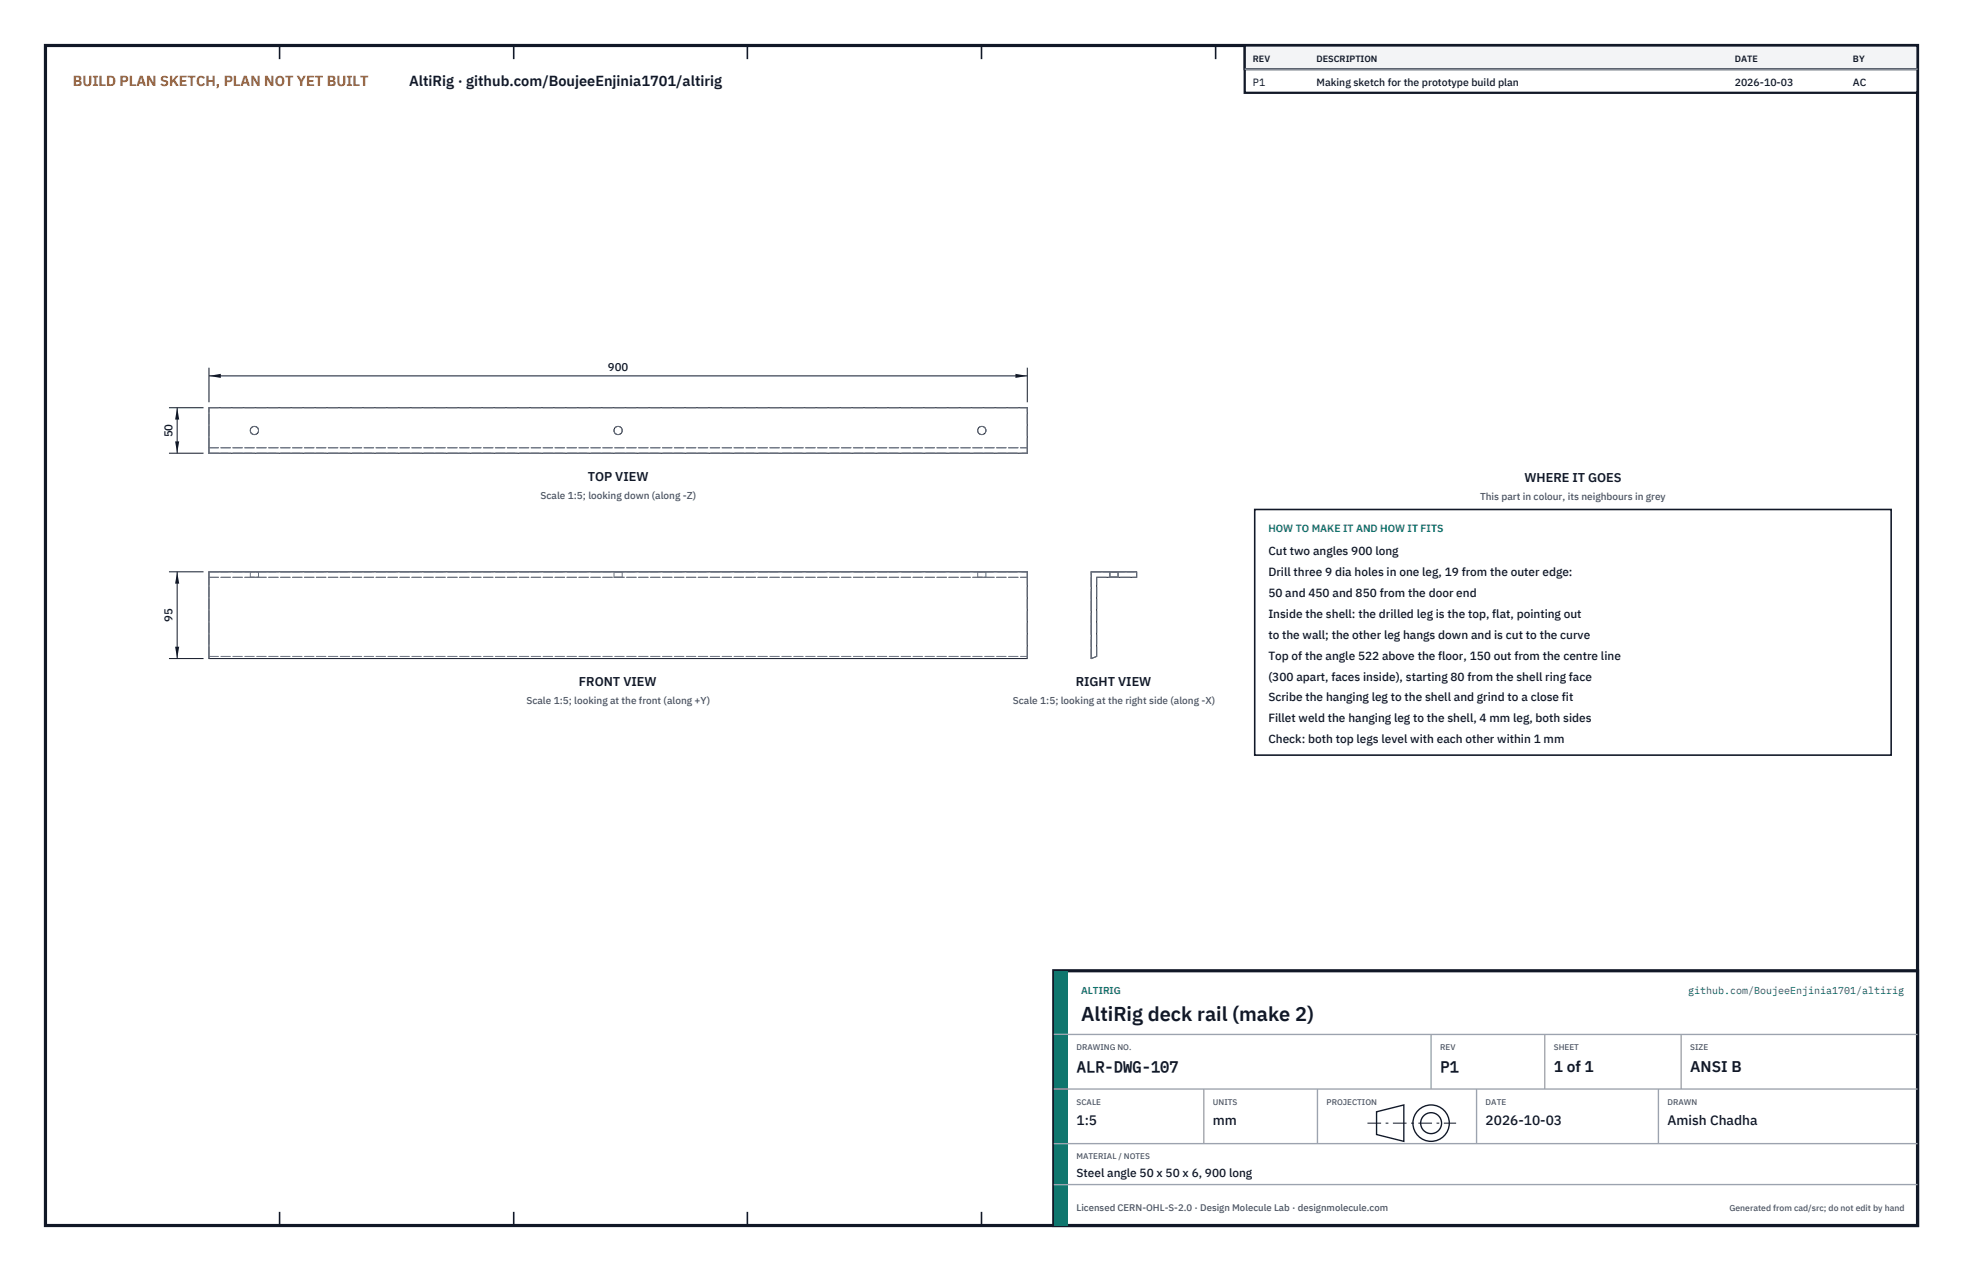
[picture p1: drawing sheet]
<svg xmlns="http://www.w3.org/2000/svg" width="432mm" height="279mm" viewBox="0 0 432 279" stroke-linecap="round" stroke-linejoin="round" font-family="sans-serif">
<defs><g id="words">
<text font-size="4.4" fill="#111827" x="237.8" y="224.4">AltiRig deck rail (make 2)</text>
<g font-size="3.4" fill="#111827">
<text x="236.8" y="235.6">ALR-DWG-107</text>
<text x="316.8" y="235.6">P1</text>
<text x="341.8" y="235.6">1 of 1</text>
<text x="371.8" y="235.6">ANSI B</text>
</g>
<text font-size="3.2" fill="#b45309" x="16" y="19">BUILD PLAN SKETCH, PLAN NOT YET BUILT</text>
<text font-size="3.2" fill="#111827" x="90" y="19">AltiRig · github.com/BoujeeEnjinia1701/altirig</text>
<g font-size="3" fill="#111827">
<text x="236.8" y="247.2">1:5</text>
<text x="266.8" y="247.2">mm</text>
<text x="326.8" y="247.2">2026-10-03</text>
<text x="366.8" y="247.2">Amish Chadha</text>
</g>
<g font-size="2.8" fill="#111827">
<text x="129.3" y="105.7">TOP VIEW</text>
<text x="335.3" y="106">WHERE IT GOES</text>
<text x="127.4" y="150.8">FRONT VIEW</text>
<text x="236.6" y="150.8">RIGHT VIEW</text>
</g>
<g font-size="2.6" fill="#111827">
<text x="279" y="122">Cut two angles 900 long</text>
<text x="279" y="126.6">Drill three 9 dia holes in one leg, 19 from the outer edge:</text>
<text x="279" y="131.2">50 and 450 and 850 from the door end</text>
<text x="279" y="135.8">Inside the shell: the drilled leg is the top, flat, pointing out</text>
<text x="279" y="140.4">to the wall; the other leg hangs down and is cut to the curve</text>
<text x="279" y="145">Top of the angle 522 above the floor, 150 out from the centre line</text>
<text x="279" y="149.6">(300 apart, faces inside), starting 80 from the shell ring face</text>
<text x="279" y="154.2">Scribe the hanging leg to the shell and grind to a close fit</text>
<text x="279" y="158.8">Fillet weld the hanging leg to the shell, 4 mm leg, both sides</text>
<text x="279" y="163.4">Check: both top legs level with each other within 1 mm</text>
<text x="236.8" y="258.8">Steel angle 50 x 50 x 6, 900 long</text>
</g>
<g font-size="2.5" fill="#111827">
<text x="133.7" y="81.6">900</text>
<text x="38" y="96.2" transform="rotate(-90 38 96.2)">50</text>
<text x="38" y="136.7" transform="rotate(-90 38 136.7)">95</text>
</g>
<g font-size="2.3" fill="#111827">
<text x="275.6" y="18.8">P1</text>
<text x="289.6" y="18.8">Making sketch for the prototype build plan</text>
<text x="381.6" y="18.8">2026-10-03</text>
<text x="407.6" y="18.8">AC</text>
</g>
<text font-size="2.3" fill="#0f766e" x="279" y="117">HOW TO MAKE IT AND HOW IT FITS</text>
<g font-size="2.2" fill="#4b5563">
<text x="118.9" y="109.7">Scale 1:5; looking down (along -Z)</text>
<text x="325.6" y="110">This part in colour, its neighbours in grey</text>
<text x="115.8" y="154.8">Scale 1:5; looking at the front (along +Y)</text>
<text x="222.8" y="154.8">Scale 1:5; looking at the right side (along -X)</text>
</g>
<g font-size="2.2" fill="#0f766e">
<text x="237.8" y="218.4">ALTIRIG</text>
<text x="371.4" y="218.4">github.com/BoujeeEnjinia1701/altirig</text>
</g>
<text font-size="2.1" fill="#4b5563" x="236.8" y="266.2">Licensed CERN-OHL-S-2.0 · Design Molecule Lab · designmolecule.com</text>
<g font-size="2" fill="#111827">
<text x="275.6" y="13.6">REV</text>
<text x="289.6" y="13.6">DESCRIPTION</text>
<text x="381.6" y="13.6">DATE</text>
<text x="407.6" y="13.6">BY</text>
</g>
<text font-size="1.9" fill="#4b5563" x="380.4" y="266.2">Generated from cad/src; do not edit by hand</text>
<g font-size="1.8" fill="#4b5563">
<text x="236.8" y="230.8">DRAWING NO.</text>
<text x="316.8" y="230.8">REV</text>
<text x="341.8" y="230.8">SHEET</text>
<text x="371.8" y="230.8">SIZE</text>
<text x="236.8" y="242.8">SCALE</text>
<text x="266.8" y="242.8">UNITS</text>
<text x="291.8" y="242.8">PROJECTION</text>
<text x="326.8" y="242.8">DATE</text>
<text x="366.8" y="242.8">DRAWN</text>
<text x="236.8" y="254.8">MATERIAL / NOTES</text>
</g>
</g></defs>
<path d="M10 10h411.8v259.4h-411.8z" fill="none" stroke="#111827" stroke-width=".7" stroke-linecap="butt"/>
<g fill="none" stroke="#111827" stroke-width=".35">
<path d="M61.5 10v3M113 10v3M164.4 10v3M215.9 10v3M267.4 10v3M318.9 10v3M370.3 10v3M61.5 266.4v3M113 266.4v3M164.4 266.4v3M215.9 266.4v3M267.4 266.4v3"/>
<path d="M318.9 266.4v3M370.3 266.4v3"/>
</g>
<g fill="none" stroke="#111727" stroke-width=".22">
<path d="M46 89.6h180v10h-180zM46 125.7h180v19.1h-180zM240 125.7h10v1.2h-8.8v17.4l-1.2 .5z"/>
<circle cx="56" cy="94.6" r=".91"/>
<circle cx="136" cy="94.6" r=".91"/>
<circle cx="216" cy="94.6" r=".91"/>
</g>
<g fill="none" stroke="#6a7180" stroke-width=".22" stroke-dasharray="2.1 .5">
<path d="M46 99.6v-1.2M46 98.4v-8.8M46 99.6h180M46 98.4h180M46 89.6h180M226 99.6v-1.2M226 98.4v-8.8M46 126.9v-1.2M46 126.9h180M46 125.7h180M55.1 126.9h1.8M55.1 125.7h1.8"/>
<path d="M55.1 126.9v-1.2M56.9 126.9h-1.8M56.9 125.7h-1.8M56.9 126.9v-1.2M135.1 126.9h1.8M135.1 125.7h1.8M135.1 126.9v-1.2M136.9 126.9h-1.8M136.9 125.7h-1.8M136.9 126.9v-1.2M215.1 126.9h1.8M215.1 125.7h1.8"/>
<path d="M215.1 126.9v-1.2M216.9 126.9h-1.8M216.9 125.7h-1.8M216.9 126.9v-1.2M226 126.9v-1.2M240 125.7h10M241.2 126.9h8.8M244.1 126.9h.9M244.1 125.7h.9M244.1 126.9v-1.2M245 126.9h.9M245 125.7h.9"/>
<path d="M245.9 126.9h-1.8M245.9 125.7h-1.8M245.9 126.9v-1.2M250 126.9v-1.2M46 144.8v-.5M46 144.3v-17.4M46 144.3h180M226 144.8v-.5M226 144.3v-17.4M240 144.8v-19.1M240 144.8l1.2-.5M241.2 144.3v-17.4"/>
<circle cx="56" cy="94.6" r=".91"/>
<circle cx="136" cy="94.6" r=".91"/>
<circle cx="216" cy="94.6" r=".91"/>
</g>
<path d="M46 99.6h180M46 125.7h180M240 125.7h10M240 144.8v-19.1" fill="none" stroke="#6a7180" stroke-width=".22" stroke-dasharray="4.2 .5 0 .5"/>
<path d="M46 80.8v7.6M46 82.6h180M226 80.8v7.6" fill="none" stroke="#111827" stroke-width=".22"/>
<path d="M46 82.6l2.6-.4v.9zM223.4 82.2v.9l2.6-.5z" fill="#111827"/>
<path d="M37.2 89.6h7.6M37.2 99.6h7.6M39 89.6v10" fill="none" stroke="#111827" stroke-width=".22"/>
<path d="M39 89.6l-.5 2.6h.9zM38.5 97h.9l-.4 2.6z" fill="#111827"/>
<path d="M37.2 125.7h7.6M39 125.7v19.1M37.2 144.8h7.6" fill="none" stroke="#111827" stroke-width=".22"/>
<path d="M39 125.7l-.5 2.6h.9zM38.5 142.2h.9l-.4 2.6z" fill="#111827"/>
<path d="M276 112h140v54h-140z" fill="#fff" stroke="#111827" stroke-width=".35"/>
<path d="M273.8 10h148v10.4h-148z" fill="#fff" stroke="#111827" stroke-width=".5"/>
<path d="M273.8 10h148v5.2h-148z" fill="#f3f4f6" stroke="#111827" stroke-width=".5"/>
<path d="M273.8 15.2h148" fill="none" stroke="#9ca3af" stroke-width=".3"/>
<path d="M231.8 213.4h190v56h-190z" fill="#fff" stroke="#111827" stroke-width=".7" stroke-linecap="butt"/>
<path d="M231.8 213.4h3v56h-3z" fill="#0f766e"/>
<path d="M231.8 227.4h190M231.8 239.4h190M264.8 239.4v12M289.8 239.4v12M314.8 227.4v12M324.8 239.4v12M339.8 227.4v12M364.8 239.4v12M369.8 227.4v12M231.8 251.4h190M231.8 260.4h190" fill="none" stroke="#9ca3af" stroke-width=".3"/>
<g fill="none" stroke="#111827" stroke-width=".3">
<path d="M302.8 244.4l6-1.5v8l-6-1.5z"/>
<circle cx="314.8" cy="246.9" r="4"/>
<circle cx="314.8" cy="246.9" r="2.3"/>
</g>
<path d="M300.8 246.9h19.5" fill="none" stroke="#111827" stroke-width=".22" stroke-dasharray="3 1 .6 1" stroke-linecap="butt"/>
<use href="#words"/>
</svg>
